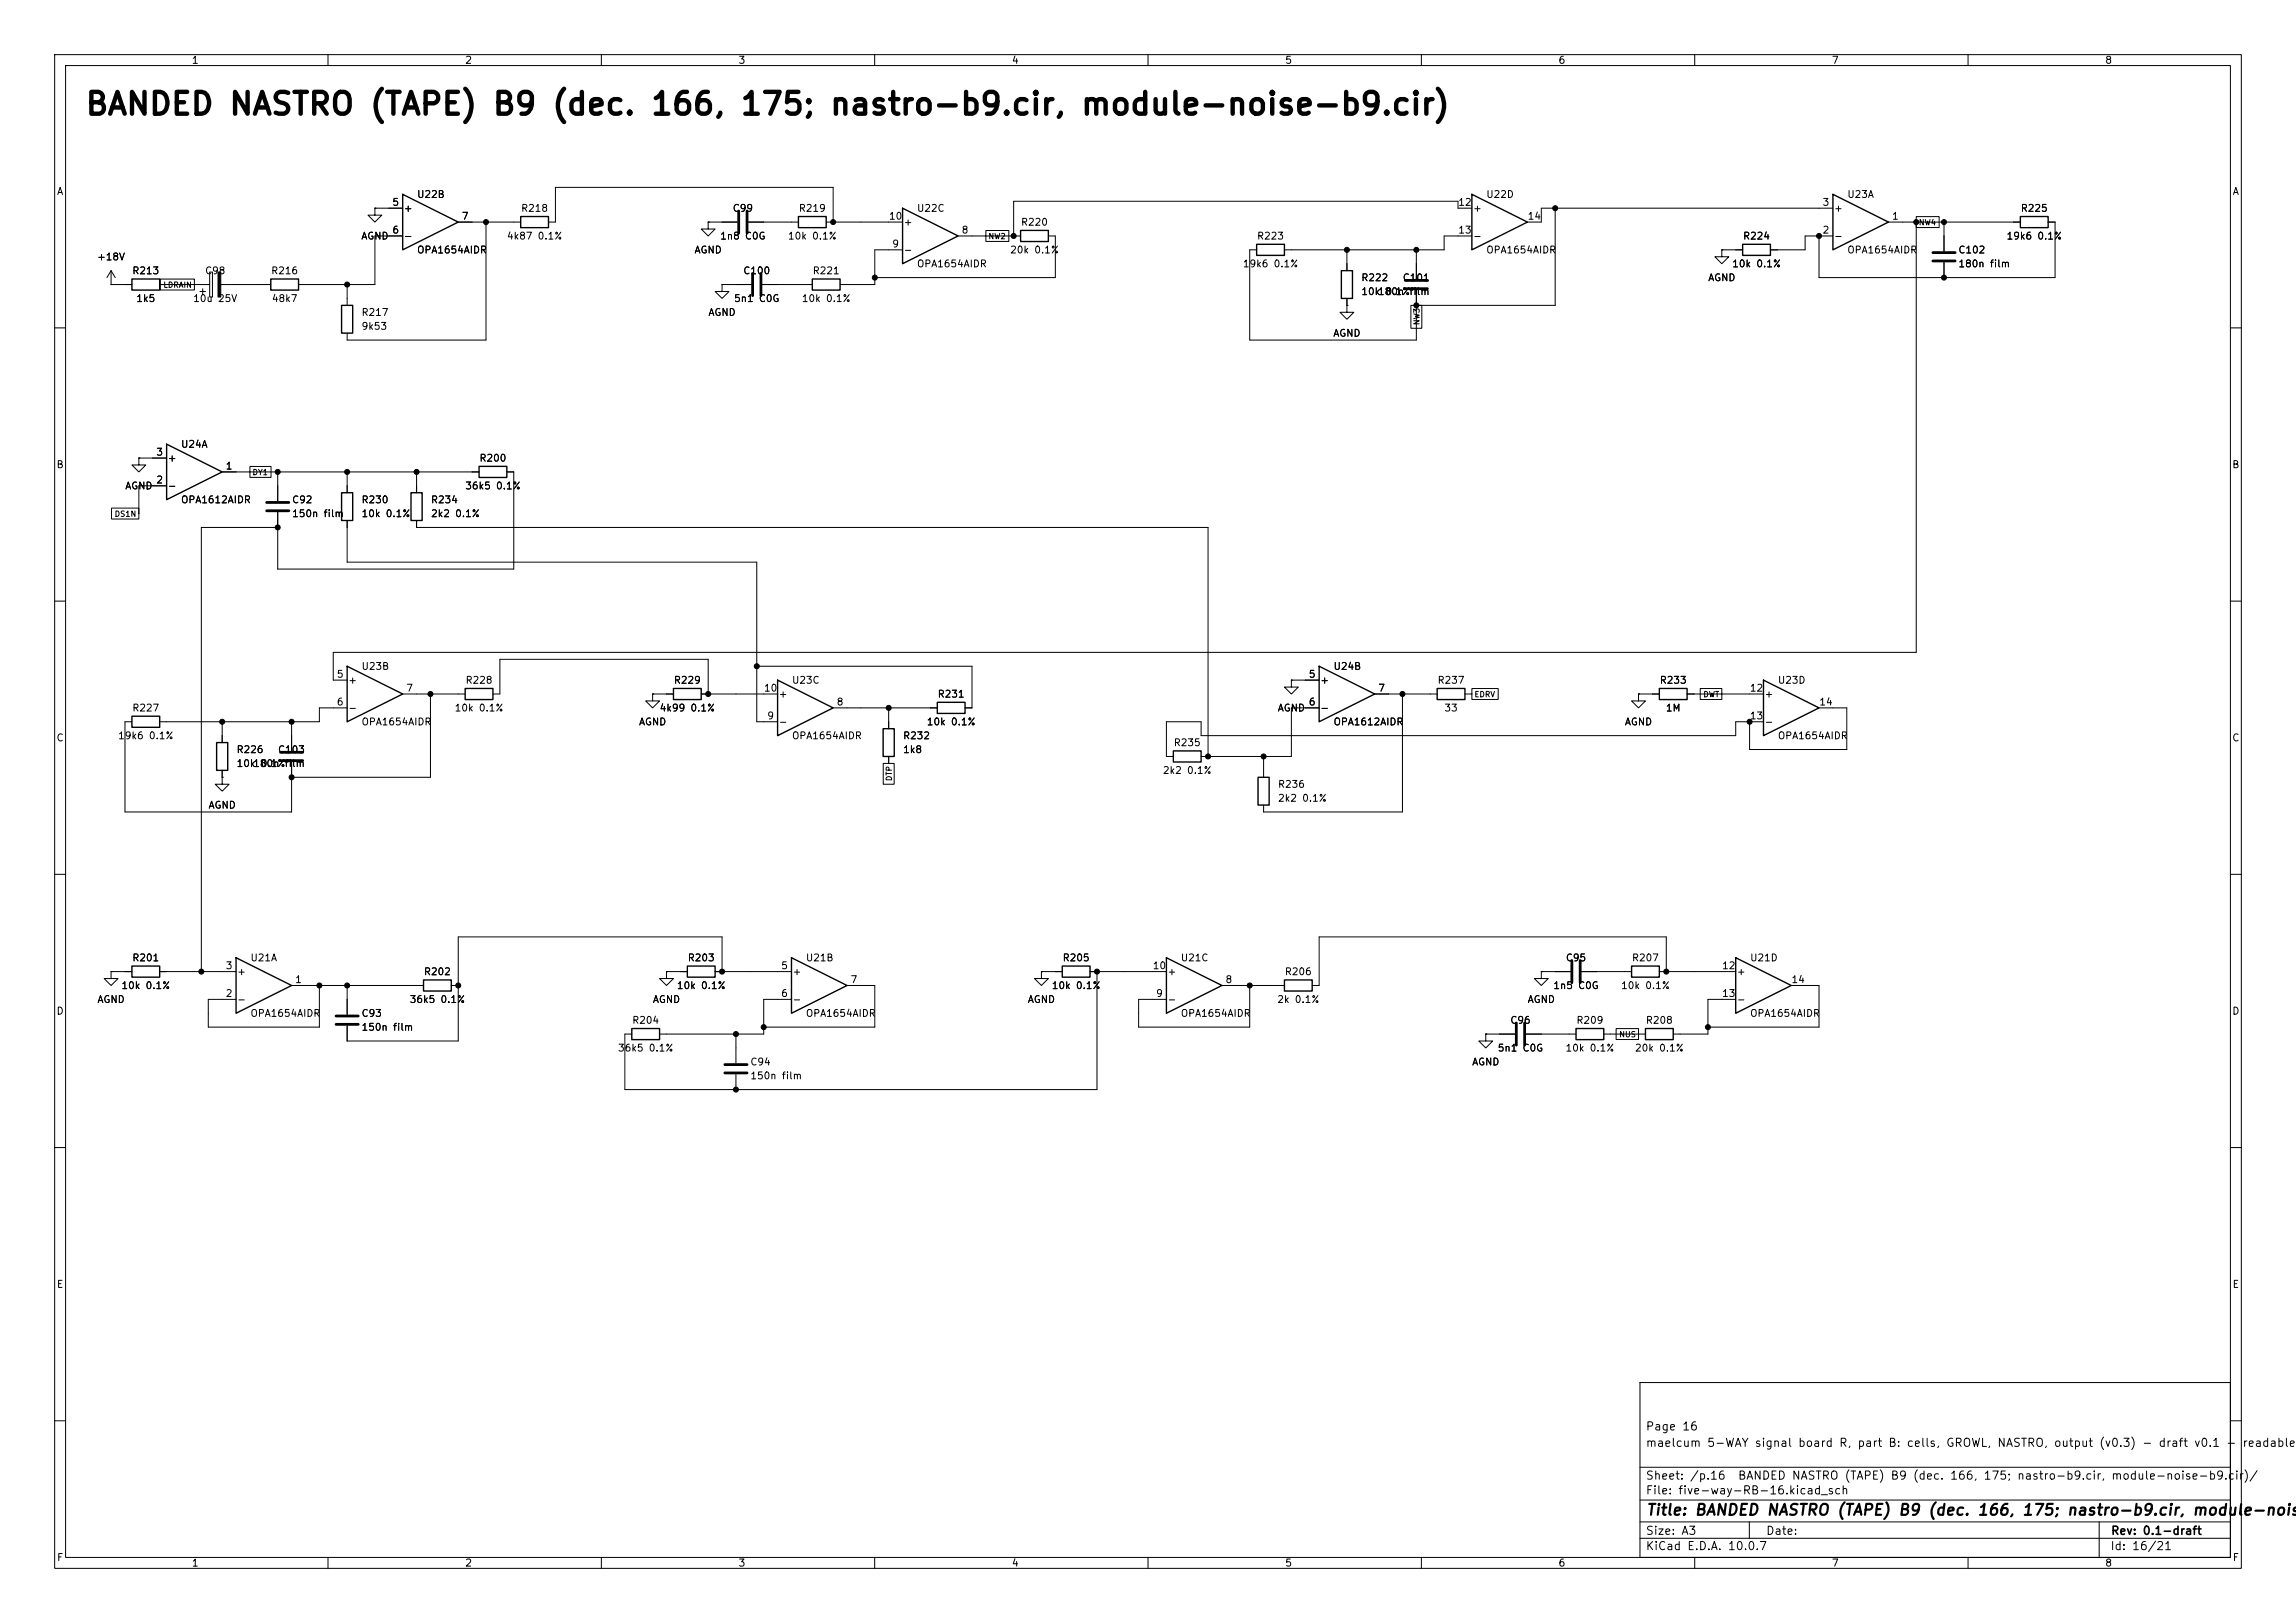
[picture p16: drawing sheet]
<svg xmlns="http://www.w3.org/2000/svg" width="420mm" height="297mm" viewBox="0 0 420 297" stroke-linecap="round" stroke-linejoin="round" font-family="sans-serif">
<defs><g id="words">
<text font-size="4" x="15.4" y="22">BANDED NASTRO (TAPE) B9 (dec. 166, 175; nastro-b9.cir, module-noise-b9.cir)</text>
<text font-size="2" x="301" y="277.8">Title: BANDED NASTRO (TAPE) B9 (dec. 166, 175; nastro-b9.cir, module-noise</text>
<g font-size="1.5">
<text x="300.9" y="262.1">Page 16</text>
<text x="300.9" y="265.1">maelcum 5-WAY signal board R, part B: cells, GROWL, NASTRO, output (v0.3) - draft v0.1 -</text>
<text x="410.1" y="265.1">readable s</text>
<text x="300.9" y="273.8">File: five-way-RB-16.kicad_sch</text>
<text x="300.9" y="271.1">Sheet: /p.16</text>
<text x="317.8" y="271.1">BANDED NASTRO (TAPE) B9 (dec. 166, 175; nastro-b9.cir, module-noise-b9.cir)/</text>
<text x="300.9" y="281.2">Size: A3</text>
<text x="322.9" y="281.2">Date:</text>
<text x="386" y="281.2">Rev: 0.1-draft</text>
<text x="300.9" y="284">KiCad E.D.A. 10.0.7</text>
<text x="385.9" y="284">Id: 16/21</text>
</g>
<g font-size="1.3">
<text x="35" y="12">1</text>
<text x="85" y="12">2</text>
<text x="135" y="12">3</text>
<text x="185" y="12">4</text>
<text x="235" y="12">5</text>
<text x="285" y="12">6</text>
<text x="335" y="12">7</text>
<text x="385" y="12">8</text>
<text x="10.3" y="36">A</text>
<text x="408.3" y="36">A</text>
<text x="71.7" y="38">5</text>
<text x="73.8" y="39.1">+</text>
<text x="76.2" y="36.5">U22B</text>
<text x="84.4" y="40.5">7</text>
<text x="95.2" y="39.1">R218</text>
<text x="133.9" y="39.1">C99</text>
<text x="146" y="39.1">R219</text>
<text x="162.5" y="40.5">10</text>
<text x="165.2" y="41.6">+</text>
<text x="167.6" y="39.1">U22C</text>
<text x="186.7" y="41.6">R220</text>
<text x="266.6" y="38">12</text>
<text x="269.3" y="39.1">+</text>
<text x="271.8" y="36.5">U22D</text>
<text x="279.3" y="40.5">14</text>
<text x="333.3" y="38">3</text>
<text x="335.4" y="39.1">+</text>
<text x="337.8" y="36.5">U23A</text>
<text x="346" y="40.5">1</text>
<text x="369.5" y="39.1">R225</text>
<text x="17.7" y="48">+18V</text>
<text x="66" y="44.1">AGND</text>
<text x="71.7" y="43">6</text>
<text x="73.8" y="44.1">-</text>
<text x="76.2" y="46.7">OPA1654AIDR</text>
<text x="92.6" y="44.1">4k87 0.1%</text>
<text x="126.9" y="46.7">AGND</text>
<text x="131.6" y="44.1">1n8 C0G</text>
<text x="144" y="44.1">10k 0.1%</text>
<text x="163.1" y="45.6">9</text>
<text x="165.2" y="46.7">-</text>
<text x="175.8" y="43">8</text>
<text x="184.7" y="46.7">20k 0.1%</text>
<text x="229.8" y="44.1">R223</text>
<text x="266.6" y="43">13</text>
<text x="269.3" y="44.1">-</text>
<text x="271.8" y="46.7">OPA1654AIDR</text>
<text x="318.7" y="44.1">R224</text>
<text x="333.3" y="43">2</text>
<text x="335.4" y="44.1">-</text>
<text x="337.8" y="46.7">OPA1654AIDR</text>
<text x="358.1" y="46.7">C102</text>
<text x="366.9" y="44.1">19k6 0.1%</text>
<text x="24.1" y="50.5">R213</text>
<text x="37.4" y="50.5">C98</text>
<text x="49.5" y="50.5">R216</text>
<text x="135.9" y="50.5">C100</text>
<text x="148.6" y="50.5">R221</text>
<text x="167.6" y="49.2">OPA1654AIDR</text>
<text x="227.2" y="49.2">19k6 0.1%</text>
<text x="248.9" y="51.8">R222</text>
<text x="256.5" y="51.8">C101</text>
<text x="312.4" y="51.8">AGND</text>
<text x="316.7" y="49.2">10k 0.1%</text>
<text x="358.1" y="49.2">180n film</text>
<text x="24.8" y="55.6">1k5</text>
<text x="35.2" y="55.6">10u 25V</text>
<text x="49.6" y="55.6">48k7</text>
<text x="66" y="58.1">R217</text>
<text x="129.5" y="58.1">AGND</text>
<text x="134.2" y="55.6">5n1 C0G</text>
<text x="146.6" y="55.6">10k 0.1%</text>
<text x="248.9" y="54.3">10k 0.1%film</text>
<text x="251.9" y="54.3">180n</text>
<text x="66" y="60.7">9k53</text>
<text x="243.8" y="61.9">AGND</text>
<text x="28.5" y="83.7">3</text>
<text x="33" y="82.2">U24A</text>
<text x="10.2" y="86">B</text>
<text x="22.8" y="89.9">AGND</text>
<text x="28.5" y="88.8">2</text>
<text x="30.6" y="89.9">-</text>
<text x="30.6" y="84.8">+</text>
<text x="41.2" y="86.2">1</text>
<text x="85" y="89.9">36k5 0.1%</text>
<text x="87.6" y="84.8">R200</text>
<text x="408.2" y="86">B</text>
<text x="33" y="92.4">OPA1612AIDR</text>
<text x="53.3" y="92.4">C92</text>
<text x="53.3" y="94.9">150n film</text>
<text x="66" y="92.4">R230</text>
<text x="66" y="94.9">10k 0.1%</text>
<text x="78.7" y="92.4">R234</text>
<text x="78.7" y="94.9">2k2 0.1%</text>
<text x="61.5" y="124.3">5</text>
<text x="63.6" y="125.4">+</text>
<text x="66" y="122.9">U23B</text>
<text x="85.1" y="125.4">R228</text>
<text x="123.2" y="125.4">R229</text>
<text x="144.8" y="125.4">U23C</text>
<text x="239.3" y="124.3">5</text>
<text x="241.4" y="125.4">+</text>
<text x="243.8" y="122.9">U24B</text>
<text x="262.9" y="125.4">R237</text>
<text x="303.5" y="125.4">R233</text>
<text x="325.1" y="125.4">U23D</text>
<text x="24.1" y="130.5">R227</text>
<text x="61.5" y="129.4">6</text>
<text x="63.6" y="130.5">-</text>
<text x="74.2" y="126.9">7</text>
<text x="83.1" y="130.5">10k 0.1%</text>
<text x="120.6" y="130.5">4k99 0.1%</text>
<text x="139.6" y="126.9">10</text>
<text x="140.2" y="131.9">9</text>
<text x="142.3" y="128">+</text>
<text x="152.9" y="129.4">8</text>
<text x="171.4" y="128">R231</text>
<text x="233.6" y="130.5">AGND</text>
<text x="239.3" y="129.4">6</text>
<text x="241.4" y="130.5">-</text>
<text x="252" y="126.9">7</text>
<text x="264.1" y="130.5">33</text>
<text x="304.6" y="130.5">1M</text>
<text x="320" y="126.9">12</text>
<text x="320" y="131.9">13</text>
<text x="322.7" y="128">+</text>
<text x="332.7" y="129.4">14</text>
<text x="10.2" y="136">C</text>
<text x="21.5" y="135.6">19k6 0.1%</text>
<text x="66" y="133">OPA1654AIDR</text>
<text x="116.8" y="133">AGND</text>
<text x="142.3" y="133">-</text>
<text x="144.8" y="135.6">OPA1654AIDR</text>
<text x="165.1" y="135.6">R232</text>
<text x="169.4" y="133">10k 0.1%</text>
<text x="214.6" y="136.9">R235</text>
<text x="243.8" y="133">OPA1612AIDR</text>
<text x="297.1" y="133">AGND</text>
<text x="322.7" y="133">-</text>
<text x="325.1" y="135.6">OPA1654AIDR</text>
<text x="408.2" y="136">C</text>
<text x="43.2" y="138.1">R226</text>
<text x="43.2" y="140.7">10k 0.1%film</text>
<text x="46.2" y="140.7">180n</text>
<text x="50.7" y="138.1">C103</text>
<text x="165.1" y="138.1">1k8</text>
<text x="212.6" y="141.9">2k2 0.1%</text>
<text x="38" y="148.3">AGND</text>
<text x="233.7" y="144.5">R236</text>
<text x="233.7" y="147">2k2 0.1%</text>
<text x="24.1" y="176.2">R201</text>
<text x="41.2" y="177.7">3</text>
<text x="43.3" y="178.8">+</text>
<text x="45.7" y="176.2">U21A</text>
<text x="77.4" y="178.8">R202</text>
<text x="125.7" y="176.2">R203</text>
<text x="142.8" y="177.7">5</text>
<text x="144.9" y="178.8">+</text>
<text x="147.3" y="176.2">U21B</text>
<text x="194.3" y="176.2">R205</text>
<text x="210.8" y="177.7">10</text>
<text x="213.5" y="178.8">+</text>
<text x="215.9" y="176.2">U21C</text>
<text x="234.9" y="178.8">R206</text>
<text x="286.3" y="176.2">C95</text>
<text x="298.4" y="176.2">R207</text>
<text x="314.9" y="177.7">12</text>
<text x="317.6" y="178.8">+</text>
<text x="320" y="176.2">U21D</text>
<text x="10.2" y="186">D</text>
<text x="17.7" y="183.8">AGND</text>
<text x="22.1" y="181.3">10k 0.1%</text>
<text x="41.2" y="182.7">2</text>
<text x="43.3" y="183.8">-</text>
<text x="53.9" y="180.2">1</text>
<text x="74.8" y="183.8">36k5 0.1%</text>
<text x="119.3" y="183.8">AGND</text>
<text x="123.7" y="181.3">10k 0.1%</text>
<text x="142.8" y="182.7">6</text>
<text x="144.9" y="183.8">-</text>
<text x="155.5" y="180.2">7</text>
<text x="187.9" y="183.8">AGND</text>
<text x="192.3" y="181.3">10k 0.1%</text>
<text x="211.4" y="182.7">9</text>
<text x="213.5" y="183.8">-</text>
<text x="224.1" y="180.2">8</text>
<text x="233.5" y="183.8">2k 0.1%</text>
<text x="279.3" y="183.8">AGND</text>
<text x="284" y="181.3">1n5 C0G</text>
<text x="296.4" y="181.3">10k 0.1%</text>
<text x="314.9" y="182.7">13</text>
<text x="317.6" y="183.8">-</text>
<text x="327.6" y="180.2">14</text>
<text x="408.2" y="186">D</text>
<text x="45.7" y="186.4">OPA1654AIDR</text>
<text x="66" y="186.4">C93</text>
<text x="66" y="188.9">150n film</text>
<text x="115.5" y="187.7">R204</text>
<text x="147.3" y="186.4">OPA1654AIDR</text>
<text x="215.9" y="186.4">OPA1654AIDR</text>
<text x="276.2" y="187.7">C96</text>
<text x="288.3" y="187.7">R209</text>
<text x="301" y="187.7">R208</text>
<text x="320" y="186.4">OPA1654AIDR</text>
<text x="112.9" y="192.7">36k5 0.1%</text>
<text x="137.1" y="195.3">C94</text>
<text x="137.1" y="197.8">150n film</text>
<text x="269.2" y="195.3">AGND</text>
<text x="273.9" y="192.7">5n1 C0G</text>
<text x="286.3" y="192.7">10k 0.1%</text>
<text x="299" y="192.7">20k 0.1%</text>
<text x="10.3" y="236">E</text>
<text x="408.3" y="236">E</text>
<text x="10.3" y="286">F</text>
<text x="35" y="287">1</text>
<text x="85" y="287">2</text>
<text x="135" y="287">3</text>
<text x="185" y="287">4</text>
<text x="235" y="287">5</text>
<text x="285" y="287">6</text>
<text x="335" y="287">7</text>
<text x="385" y="287">8</text>
<text x="408.3" y="286">F</text>
</g>
<g font-size="1">
<text x="350.9" y="41.5">NW4</text>
<text x="180.7" y="44">NW2</text>
<text x="29.8" y="52.9">LDRAIN</text>
<text x="259.9" y="59.6" transform="rotate(-90 259.9 59.6)">NW3</text>
<text x="46.1" y="87.2">DY1</text>
<text x="20.9" y="94.8">DS1N</text>
<text x="269.6" y="127.8">EDRV</text>
<text x="311.5" y="127.8">DWT</text>
<text x="163.4" y="143" transform="rotate(-90 163.4 143)">DTP</text>
<text x="296.1" y="190.1">NUS</text>
</g>
</g></defs>
<g fill="none" stroke="#000" stroke-width=".18">
<path d="M10 10h400v277h-400zM12 12h396v273h-396zM60 10v2M110 10v2M160 10v2M210 10v2M260 10v2M310 10v2M360 10v2M68.6 38.1v1.3h1.2l-1.2 1.2-1.3-1.2h1.3M68.6 38.1h.1M68.6 38.1h5.1"/>
<path d="M269.2 38.1h-2.5v-1.3h-81.3v6.4M284.5 38.1v17.8h-25.4M335.3 38.1h-53.4v2.5h-2.5M350.5 39.6h4.2v2h-4.2zM20.3 52.1h.1M20.3 49.5l-.7 1.3M20.3 49.5l.8 1.3M20.3 49.5v2.6M20.3 52.1h3.8M29.2 52.1h9.2M29.3 51.1h6.3v2h-6.3zM36.6 53.3h1"/>
<path d="M37.1 52.8v1M38.4 49.8h.5v4.6h-.5zM40.4 52.1h9.1M63.5 52.1v3.8M73.7 43.2h-5.1v8.9h-14M83.8 40.6h11.4M88.9 40.6v21.6h-25.4v-1.2M100.3 40.6h1.3v-6.3h50.8v6.3M129.5 40.6v1.3h1.3l-1.3 1.3-1.2-1.3h1.2M129.5 40.6h.1M129.5 40.6h5.4M132.1 52.1v1.2h1.2l-1.2 1.3-1.3-1.3h1.3"/>
<path d="M132.1 52.1h.1M132.1 52.1h5.3M136.9 40.6h9.1M139.4 52.1h9.2M151.1 40.6h14M165.1 45.7h-5.1v6.4h-6.3M175.3 43.2h11.4M180.3 42.2h4.2v2h-4.2zM191.8 43.2h1.2v7.6h-33M229.9 45.7h-1.3v16.5h30.5v-9.1M246.4 55.9v1.3h1.2l-1.2 1.2-1.3-1.2h1.3M246.4 55.9h.1"/>
<path d="M246.4 45.7v3.8M246.4 54.6v1.3M258.1 55.9h2v4.2h-2zM259.1 45.7v5.4M269.2 43.2h-5v2.5h-29.3M315 45.7v1.3h1.2l-1.2 1.3-1.3-1.3h1.3M315 45.7h.1M315 45.7h3.8M335.3 43.2h-5.1v2.5h-6.4M345.4 40.6h24.2M350.5 40.6v78.8h-289.5v5.1h2.5M355.6 40.6v5.4"/>
<path d="M355.6 48v2.8M374.6 40.6h1.3v10.2h-43.2v-7.6M10 60h2M408 60h2M20.4 93h5v2h-5zM25.4 83.8v1.3h1.3l-1.3 1.3-1.3-1.3h1.3M25.4 83.8h.1M25.4 83.8h5.1M30.5 88.9h-5.1v5.1M40.6 86.4h47M45.7 85.4h3.9v2h-3.9zM50.8 86.4v5.3"/>
<path d="M50.8 96.5h-14v81.3M63.5 95.3v7.6h74.9v29.2h3.8M63.5 86.4v3.8M76.2 86.4v3.8M76.2 95.3v1.2h144.8v41.9M92.7 86.4h1.3v17.7h-43.2v-10.4M10 110h2M408 110h2M24.1 132.1h-1.2v16.5h30.4v-9.2M40.6 132.1v3.8M53.3 132.1v5.3M63.5 129.5h-5.1v2.6h-29.2"/>
<path d="M73.7 127h11.4M78.7 127v15.2h-25.4M90.2 127h1.2v-6.3h38.1v6.3M119.4 127v1.3h1.2l-1.2 1.2-1.3-1.2h1.3M119.4 127h.1M119.4 127h3.8M128.3 127h13.9M138.4 121.9h39.4v7.6h-1.3M152.4 129.5h19M161.6 139.7h2v3.8h-2zM162.6 129.5v3.9M162.6 138.4v1.3"/>
<path d="M231.1 138.4v3.8M236.2 124.5v1.2h1.3l-1.3 1.3-1.3-1.3h1.3M236.2 124.5h.1M236.2 124.5h5.1M241.3 129.5h-5.1v8.9h-16.5M251.5 127h11.4M256.5 127v21.6h-25.4v-1.3M268 127h1.2M269.2 126h4.9v2h-4.9zM299.7 127v1.3h1.3l-1.3 1.2-1.3-1.2h1.3M299.7 127h.1M299.7 127h3.8"/>
<path d="M308.6 127h14M311 126h4v2h-4zM322.6 132.1h-5.1v2.5h-97.8v-2.5h-6.3v6.3h1.2M332.7 129.5h5.1v7.7h-17.8v-5.1M10 160h2M40.6 142.2v1.3h1.3l-1.3 1.3-1.2-1.3h1.2M40.6 142.2h.1M40.6 141v1.2M408 160h2M20.3 177.8v1.3h1.3l-1.3 1.2-1.3-1.2h1.3M20.3 177.8h.1M20.3 177.8h3.8"/>
<path d="M29.2 177.8h14M121.9 177.8v1.3h1.3l-1.3 1.2-1.3-1.2h1.3M121.9 177.8h.1M121.9 177.8h3.8M130.8 177.8h14M132.1 177.8v-6.3h-48.3v19h-20.3v-2.8M190.5 177.8v1.3h1.3l-1.3 1.2-1.3-1.2h1.3M190.5 177.8h.1M190.5 177.8h3.8M199.4 177.8h14M200.7 177.8v21.6h-86.4v-10.2h1.3M281.9 177.8v1.3h1.3l-1.3 1.2-1.2-1.2h1.2"/>
<path d="M281.9 177.8h.1M281.9 177.8h5.4M289.3 177.8h9.1M303.5 177.8h14M304.8 177.8v-6.3h-63.5v8.8h-1.3M53.3 180.3h24.2M58.4 180.3v7.7h-20.3v-5.1h5.1M63.5 180.3v5.4M82.5 180.3h1.3M134.6 189.2v5.4M134.6 196.6v2.8M144.8 182.9h-5.1v6.3h-19.1"/>
<path d="M154.9 180.3h5.1v7.7h-20.3M223.5 180.3h11.4M228.6 180.3v7.7h-20.3v-5.1h5.1M271.8 189.2v1.3h1.2l-1.2 1.3-1.3-1.3h1.3M271.8 189.2h.1M271.8 189.2h5.3M279.1 189.2h9.2M293.4 189.2h7.6M295.6 188.2h4.1v2h-4.1zM317.5 182.9h-5.1v6.3h-6.3M327.7 180.3h5v7.7h-20.3M10 210h2"/>
<path d="M408 210h2M300 253h108v32h-108zM10 260h2M300 278.5h108M300 274.5h108M300 268.5h108M320 278.5v3M384 278.5v6.5M408 260h2M60 285v2M110 285v2M160 285v2"/>
<path d="M210 285v2M260 285v2M300 281.5h108M310 285v2M360 285v2"/>
</g>
<g fill="none" stroke="#000" stroke-width=".25">
<path d="M73.7 35.6l10.1 5-10.1 5.1zM95.2 39.6h5.1v2.1h-5.1zM146 39.6h5.1v2.1h-5.1zM165.1 38.1l10.2 5.1-10.2 5.1zM269.2 35.6l10.2 5-10.2 5.1zM335.3 35.6l10.1 5-10.1 5.1zM369.6 39.6h5v2.1h-5zM24.1 51.1h5.1v2h-5.1zM49.5 51.1h5.1v2h-5.1zM62.5 55.9h2v5.1h-2zM148.6 51.1h5.1v2h-5.1zM186.7 42.2h5.1v2h-5.1z"/>
<path d="M229.9 44.7h5v2h-5zM245.4 49.5h2v5.1h-2zM318.8 44.7h5v2h-5zM30.5 81.3l10.1 5.1-10.1 5zM62.5 90.2h2v5.1h-2zM75.2 90.2h2v5.1h-2zM87.6 85.3h5.1v2.1h-5.1zM24.1 131.1h5.1v2h-5.1zM39.6 135.9h2.1v5.1h-2.1zM63.5 121.9l10.2 5.1-10.2 5.1zM85.1 126h5.1v2h-5.1zM123.2 126h5.1v2h-5.1z"/>
<path d="M142.2 124.5l10.2 5-10.2 5.1zM161.5 133.4h2.1v5h-2.1zM171.4 128.5h5.1v2.1h-5.1zM214.6 137.4h5.1v2h-5.1zM241.3 121.9l10.2 5.1-10.2 5.1zM262.9 126h5.1v2h-5.1zM303.5 126h5.1v2h-5.1zM322.6 124.5l10.1 5-10.1 5.1zM230.1 142.2h2.1v5.1h-2.1zM24.1 176.8h5.1v2h-5.1zM43.2 175.3l10.1 5-10.1 5.1zM77.5 179.3h5v2.1h-5z"/>
<path d="M125.7 176.8h5.1v2h-5.1zM144.8 175.3l10.1 5-10.1 5.1zM194.3 176.8h5.1v2h-5.1zM213.4 175.3l10.1 5-10.1 5.1zM234.9 179.3h5.1v2.1h-5.1zM298.4 176.8h5.1v2h-5.1zM317.5 175.3l10.2 5-10.2 5.1zM115.6 188.2h5v2h-5zM288.3 188.2h5.1v2h-5.1zM301 188.2h5.1v2h-5.1z"/>
</g>
<g fill="none" stroke="#000" stroke-width=".51">
<path d="M135.1 38.6v4.1M136.7 38.6v4.1M137.7 50v4.1M139.2 50v4.1M257 52.8h4.1M257 51.3h4.1M353.6 46.2h4M353.6 47.8h4M48.8 91.9h4M48.8 93.5h4M51.3 139.2h4.1M51.3 137.7h4.1"/>
<path d="M287.5 175.8v4M289.1 175.8v4M61.5 185.9h4M61.5 187.5h4M132.6 194.8h4.1M132.6 196.3h4.1M277.4 187.2v4.1M278.9 187.2v4.1"/>
</g>
<g fill="#000" stroke="#000" stroke-width=".18">
<path d="M39.9 49.8h.5v4.6h-.5z"/>
<circle cx="284.5" cy="38.1" r=".46"/>
<circle cx="63.5" cy="52.1" r=".46"/>
<circle cx="88.9" cy="40.6" r=".46"/>
<circle cx="152.4" cy="40.6" r=".46"/>
<circle cx="160" cy="50.8" r=".46"/>
<circle cx="185.4" cy="43.2" r=".46"/>
<circle cx="246.4" cy="45.7" r=".46"/>
<circle cx="259.1" cy="45.7" r=".46"/>
<circle cx="259.1" cy="55.9" r=".46"/>
<circle cx="332.7" cy="43.2" r=".46"/>
<circle cx="350.5" cy="40.6" r=".46"/>
<circle cx="355.6" cy="40.6" r=".46"/>
<circle cx="355.6" cy="50.8" r=".46"/>
<circle cx="50.8" cy="86.4" r=".46"/>
<circle cx="50.8" cy="96.5" r=".46"/>
<circle cx="63.5" cy="86.4" r=".46"/>
<circle cx="76.2" cy="86.4" r=".46"/>
<circle cx="40.6" cy="132.1" r=".46"/>
<circle cx="53.3" cy="132.1" r=".46"/>
<circle cx="78.7" cy="127" r=".46"/>
<circle cx="129.5" cy="127" r=".46"/>
<circle cx="138.4" cy="121.9" r=".46"/>
<circle cx="162.6" cy="129.5" r=".46"/>
<circle cx="221" cy="138.4" r=".46"/>
<circle cx="231.1" cy="138.4" r=".46"/>
<circle cx="256.5" cy="127" r=".46"/>
<circle cx="320" cy="132.1" r=".46"/>
<circle cx="53.3" cy="142.2" r=".46"/>
<circle cx="36.8" cy="177.8" r=".46"/>
<circle cx="132.1" cy="177.8" r=".46"/>
<circle cx="200.7" cy="177.8" r=".46"/>
<circle cx="304.8" cy="177.8" r=".46"/>
<circle cx="58.4" cy="180.3" r=".46"/>
<circle cx="63.5" cy="180.3" r=".46"/>
<circle cx="83.8" cy="180.3" r=".46"/>
<circle cx="134.6" cy="189.2" r=".46"/>
<circle cx="134.6" cy="199.4" r=".46"/>
<circle cx="139.7" cy="188" r=".46"/>
<circle cx="228.6" cy="180.3" r=".46"/>
<circle cx="312.4" cy="188" r=".46"/>
</g>
<use href="#words"/>
</svg>
